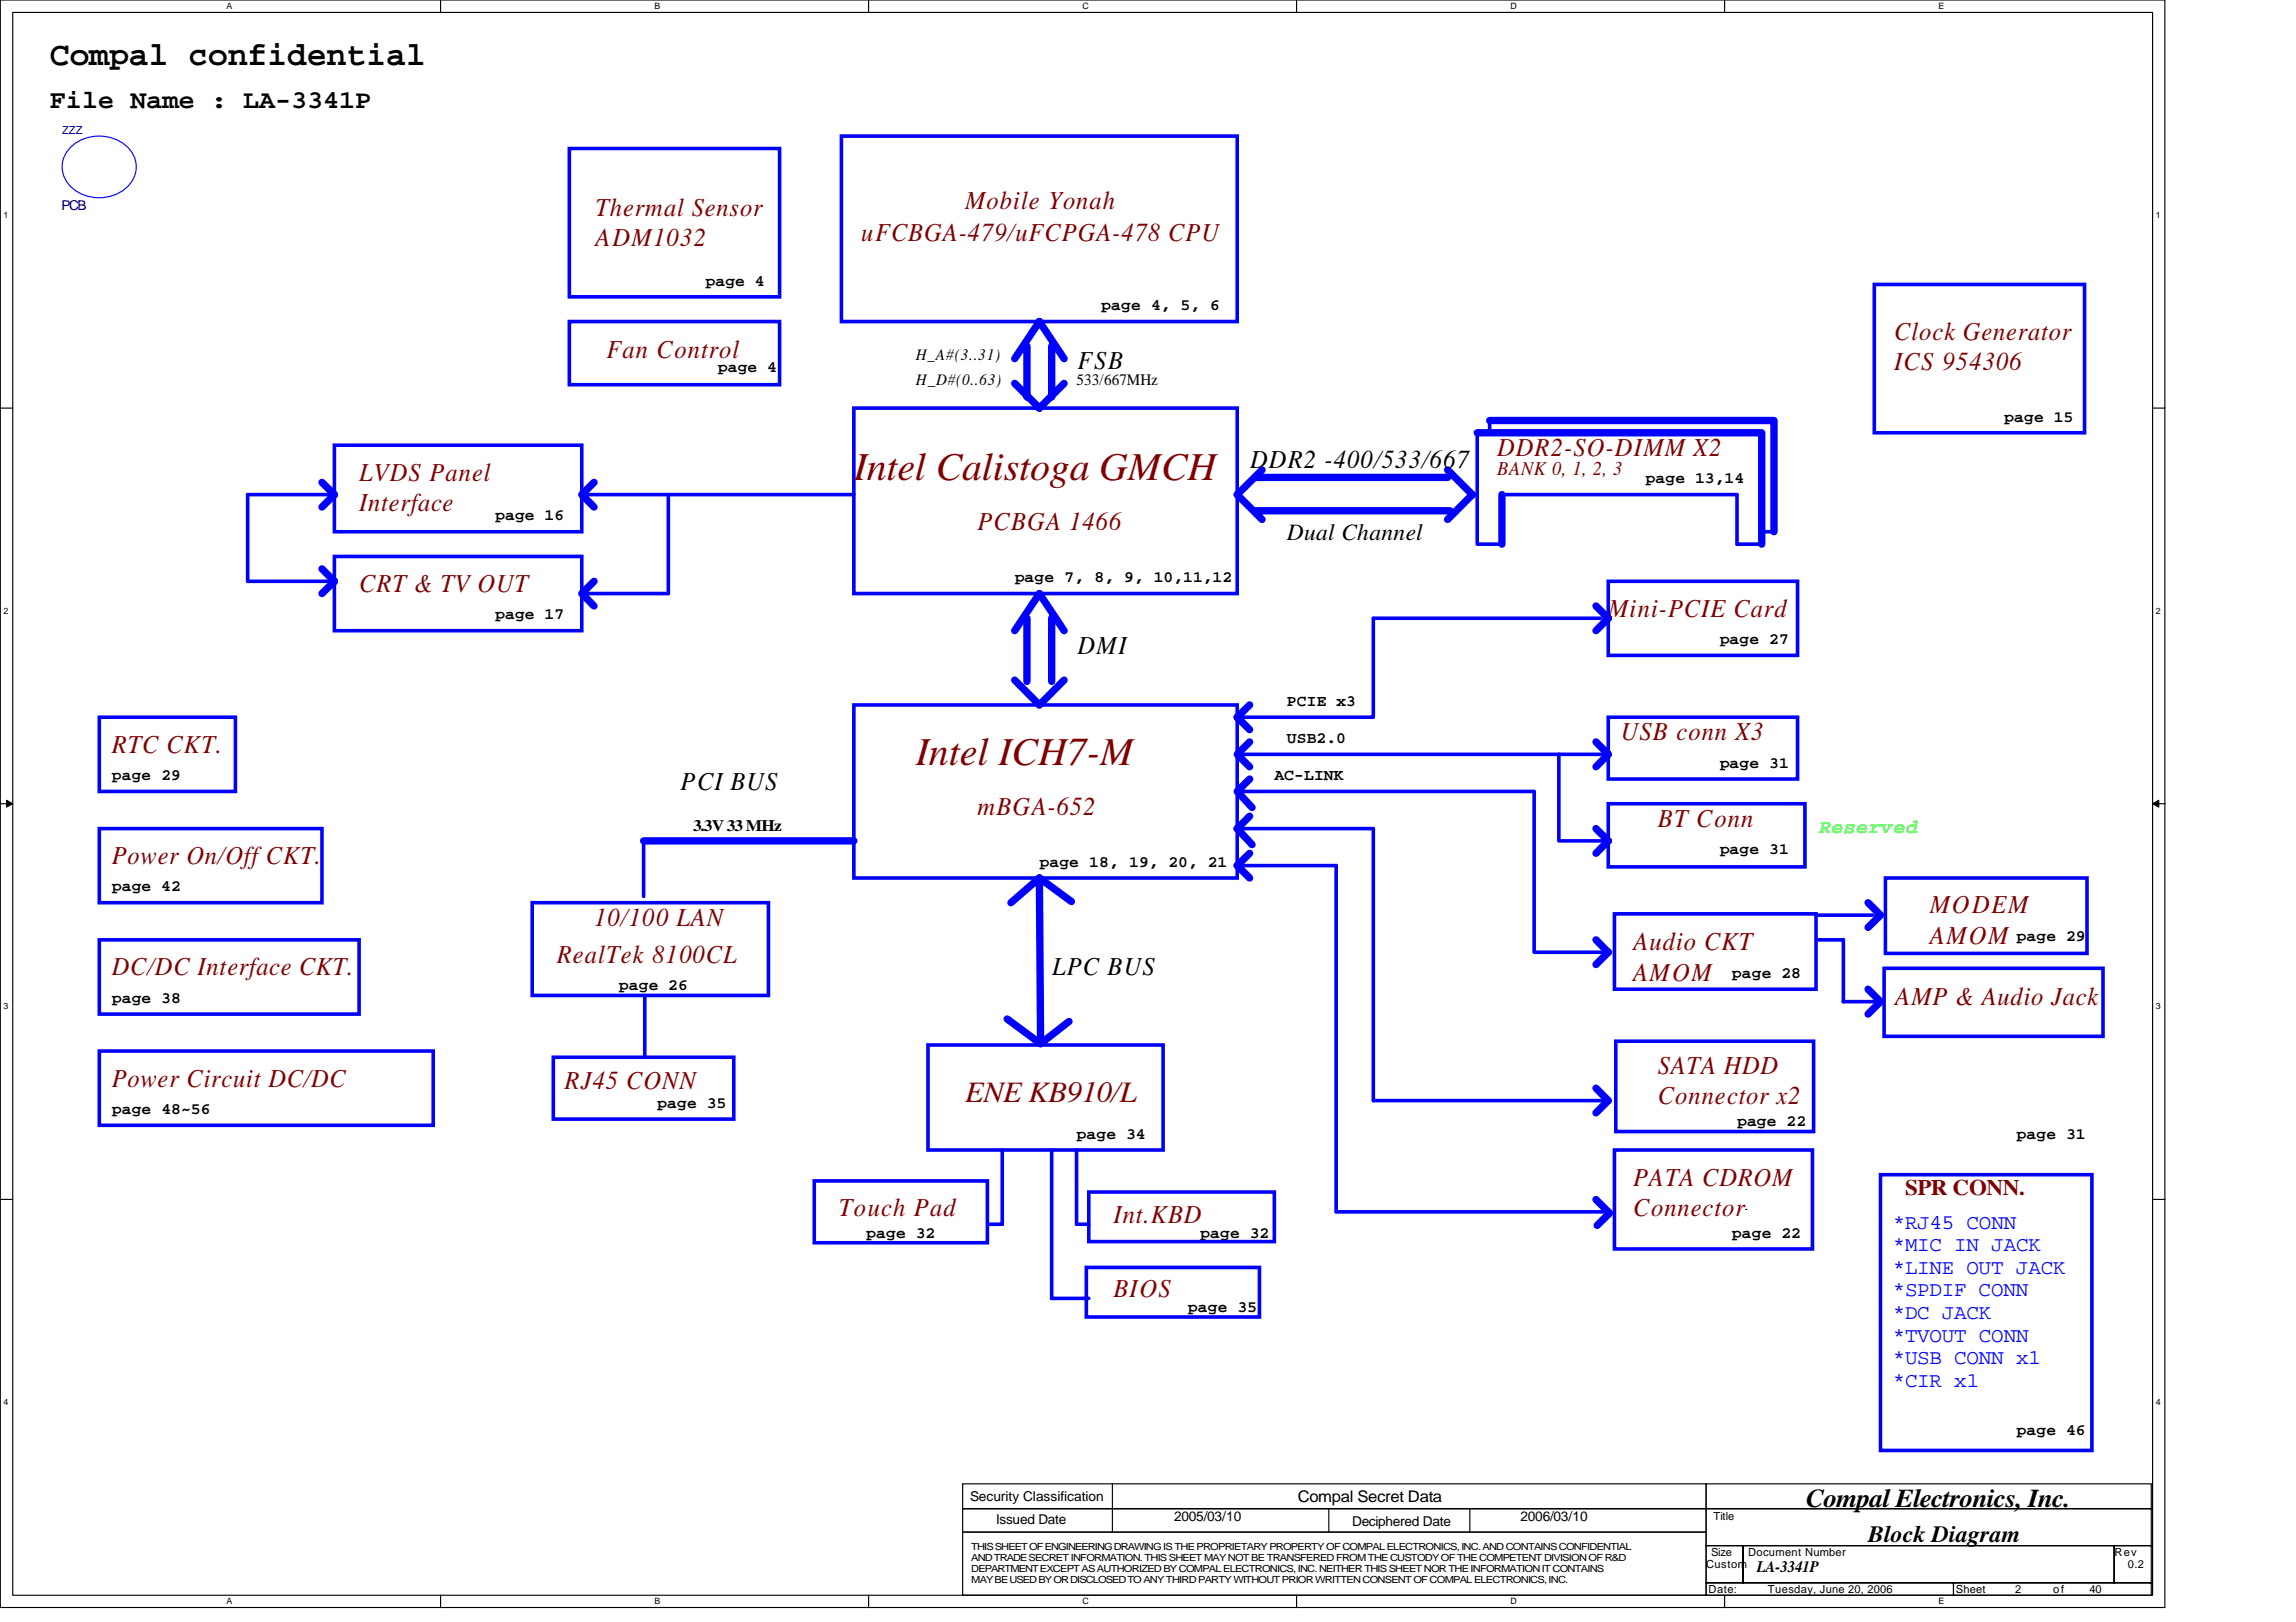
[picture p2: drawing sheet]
<svg xmlns="http://www.w3.org/2000/svg" width="297mm" height="210mm" viewBox="0 0 297 210" stroke-linecap="round" stroke-linejoin="round" font-family="sans-serif">
<defs><g id="words">
<g font-size="5.1" fill="#800000">
<text x="110.5" y="62.2">Intel Calistoga GMCH</text>
<text x="118.5" y="99">Intel ICH7-M</text>
</g>
<text font-size="4.3" x="6.5" y="8.4">Compal confidential</text>
<text font-size="3.8" fill="#800000" x="124.9" y="142.7">ENE KB910/L</text>
<g font-size="3.3">
<text x="6.5" y="14">File Name : LA-3341P</text>
<text x="139.4" y="47.8">FSB</text>
<text x="161.7" y="60.6">DDR2 -400/533/667</text>
<text x="139.4" y="84.6">DMI</text>
<text x="88" y="102.2">PCI BUS</text>
<text x="136.1" y="126.2">LPC BUS</text>
<text x="233.7" y="195.1">Compal Electronics, Inc.</text>
</g>
<g font-size="3.3" fill="#800000">
<text x="77" y="28">Thermal Sensor</text>
<text x="124.9" y="27">Mobile Yonah</text>
<text x="77" y="31.9">ADM1032</text>
<text x="111.4" y="31.2">uFCBGA-479/uFCPGA-478 CPU</text>
<text x="78.5" y="46.4">Fan Control</text>
<text x="245" y="44">Clock Generator</text>
<text x="245" y="47.9">ICS 954306</text>
<text x="193.7" y="59">DDR2-SO-DIMM X2</text>
<text x="46.5" y="62.2">LVDS Panel</text>
<text x="46.5" y="66.1">Interface</text>
<text x="126.5" y="68.6">PCBGA 1466</text>
<text x="46.5" y="76.6">CRT &amp; TV OUT</text>
<text x="208.1" y="79.8">Mini-PCIE Card</text>
<text x="209.7" y="95.8">USB conn X3</text>
<text x="14.5" y="97.4">RTC CKT.</text>
<text x="126.5" y="105.4">mBGA-652</text>
<text x="214.5" y="107">BT Conn</text>
<text x="14.5" y="111.8">Power On/Off CKT.</text>
<text x="76.9" y="119.8">10/100 LAN</text>
<text x="249.7" y="118.2">MODEM</text>
<text x="72" y="124.6">RealTek 8100CL</text>
<text x="211.3" y="123">Audio CKT</text>
<text x="249.7" y="122.1">AMOM</text>
<text x="14.5" y="126.2">DC/DC Interface CKT.</text>
<text x="211.3" y="126.9">AMOM</text>
<text x="245.2" y="130">AMP &amp; Audio Jack</text>
<text x="14.5" y="140.6">Power Circuit DC/DC</text>
<text x="73" y="140.9">RJ45 CONN</text>
<text x="214.5" y="139">SATA HDD</text>
<text x="214.5" y="142.9">Connector x2</text>
<text x="211.3" y="153.4">PATA CDROM</text>
<text x="108.5" y="157.4">Touch Pad</text>
<text x="144.1" y="158.2">Int.KBD</text>
<text x="211.3" y="157.3">Connector</text>
<text x="144.1" y="167.8">BIOS</text>
</g>
<g font-size="3">
<text x="166.5" y="69.9">Dual Channel</text>
<text x="241.7" y="199.6">Block Diagram</text>
</g>
<text font-size="2.9" fill="#800000" x="246.5" y="154.6">SPR CONN.</text>
<g font-size="2.7" fill="#00f">
<text x="244.9" y="159">*RJ45 CONN</text>
<text x="244.9" y="161.9">*MIC IN JACK</text>
<text x="244.9" y="164.8">*LINE OUT JACK</text>
<text x="244.9" y="167.8">*SPDIF CONN</text>
<text x="244.9" y="170.7">*DC JACK</text>
<text x="244.9" y="173.6">*TVOUT CONN</text>
<text x="244.9" y="176.5">*USB CONN x1</text>
<text x="244.9" y="179.5">*CIR x1</text>
</g>
<text font-size="2.5" fill="#800000" x="193.7" y="61.5">BANK 0, 1, 2, 3</text>
<text font-size="2.5" fill="#0f0" x="235.3" y="107.8">Reserved</text>
<g font-size="2.1">
<text x="91.3" y="37">page 4</text>
<text x="142.5" y="40.2">page 4, 5, 6</text>
<text x="118.5" y="46.7">H_A#(3..31)</text>
<text x="92.9" y="48.2">page 4</text>
<text x="118.5" y="49.8">H_D#(0..63)</text>
<text x="139.3" y="49.8">533/667MHz</text>
<text x="259.3" y="54.5">page 15</text>
<text x="212.9" y="62.5">page 13,14</text>
<text x="64" y="67.4">page 16</text>
<text x="131.3" y="75.4">page 7, 8, 9, 10,11,12</text>
<text x="64" y="80.2">page 17</text>
<text x="222.5" y="83.4">page 27</text>
<text x="166.5" y="91.4">PCIE x3</text>
<text x="14.5" y="101">page 29</text>
<text x="164.9" y="101">AC-LINK</text>
<text x="166.5" y="96.2">USB2.0</text>
<text x="222.5" y="99.4">page 31</text>
<text x="89.7" y="107.5">3.3V 33 MHz</text>
<text x="134.5" y="112.2">page 18, 19, 20, 21</text>
<text x="222.5" y="110.6">page 31</text>
<text x="14.5" y="115.4">page 42</text>
<text x="260.9" y="121.8">page 29</text>
<text x="14.5" y="129.8">page 38</text>
<text x="80" y="128.2">page 26</text>
<text x="224.1" y="126.6">page 28</text>
<text x="85" y="143.4">page 35</text>
<text x="14.5" y="144.2">page 48~56</text>
<text x="139.3" y="147.4">page 34</text>
<text x="224.7" y="145.8">page 22</text>
<text x="260.9" y="147.4">page 31</text>
<text x="112.1" y="160.2">page 32</text>
<text x="155.3" y="160.2">page 32</text>
<text x="224.1" y="160.2">page 22</text>
<text x="153.7" y="169.8">page 35</text>
<text x="260.9" y="185.8">page 46</text>
<text x="167.9" y="194.4">Compal Secret Data</text>
<text x="227.3" y="203.5">LA-3341P</text>
</g>
<text font-size="1.8" fill="#000080" x="8" y="27.2">PCB</text>
<g font-size="1.8">
<text x="125.5" y="194.2">Security Classification</text>
<text x="128.9" y="197.3">Issued Date</text>
<text x="151.9" y="196.8">2005/03/10</text>
<text x="174.9" y="197.4">Deciphered Date</text>
<text x="196.7" y="196.8">2006/03/10</text>
</g>
<text font-size="1.4" fill="#000080" x="8" y="17.3">ZZZ</text>
<g font-size="1.4">
<text x="221.7" y="196.7">Title</text>
<text x="220.7" y="202.9">Custom</text>
<text x="221.4" y="201.3">Size</text>
<text x="226.2" y="201.3">Document Number</text>
<text x="273.6" y="201.3">Rev</text>
<text x="275.3" y="202.9">0.2</text>
<text x="221" y="206.1">Date:</text>
<text x="228.7" y="206.1">Tuesday, June 20, 2006</text>
<text x="253" y="206.1">Sheet</text>
<text x="260.7" y="206.1">2</text>
<text x="265.6" y="206.1">of</text>
<text x="270.3" y="206.1">40</text>
</g>
<g font-size="1.3">
<text x="125.7" y="200.5">THIS SHEET OF ENGINEERING DRAWING IS THE PROPRIETARY PROPERTY OF COMPAL ELECTRONICS, INC. AND CONTAINS CONFIDENTIAL</text>
<text x="125.7" y="202">AND TRADE SECRET INFORMATION. THIS SHEET MAY NOT BE TRANSFERED FROM THE CUSTODY OF THE COMPETENT DIVISION OF R&amp;D</text>
<text x="125.7" y="203.5">DEPARTMENT EXCEPT AS AUTHORIZED BY COMPAL ELECTRONICS, INC. NEITHER THIS SHEET NOR THE INFORMATION IT CONTAINS</text>
<text x="125.7" y="204.9">MAY BE USED BY OR DISCLOSED TO ANY THIRD PARTY WITHOUT PRIOR WRITTEN CONSENT OF COMPAL ELECTRONICS, INC.</text>
</g>
<g font-size="1.1">
<text x="29.3" y="1.2">A</text>
<text x="84.7" y="1.2">B</text>
<text x="140" y="1.2">C</text>
<text x="195.4" y="1.2">D</text>
<text x="250.8" y="1.2">E</text>
<text x=".4" y="28.2">1</text>
<text x="278.9" y="28.2">1</text>
<text x=".4" y="79.4">2</text>
<text x="278.9" y="79.4">2</text>
<text x=".4" y="130.6">3</text>
<text x="278.9" y="130.6">3</text>
<text x=".4" y="181.8">4</text>
<text x="278.9" y="181.8">4</text>
<text x="29.3" y="207.6">A</text>
<text x="84.7" y="207.6">B</text>
<text x="140" y="207.6">C</text>
<text x="195.4" y="207.6">D</text>
<text x="250.8" y="207.6">E</text>
</g>
</g></defs>
<path d="M0 0h280.1v208h-280.1zM1.6 1.6h276.9v204.8h-276.9z" fill="none" stroke="#000" stroke-width=".15"/>
<g fill="#fff">
<path d="M29.3 .2h.8v1.2h-.8z"/>
<path d="M29.3 206.6h.8v1.3h-.8z"/>
</g>
<path d="M57 0v1.6M57 206.4v1.6" fill="none" stroke="#000" stroke-width=".15"/>
<g fill="#fff">
<path d="M84.7 .2h.7v1.2h-.7z"/>
<path d="M84.7 206.6h.7v1.3h-.7z"/>
</g>
<path d="M112.4 0v1.6M112.4 206.4v1.6" fill="none" stroke="#000" stroke-width=".15"/>
<g fill="#fff">
<path d="M140 .2h.8v1.2h-.8z"/>
<path d="M140 206.6h.8v1.3h-.8z"/>
</g>
<path d="M167.7 0v1.6M167.7 206.4v1.6" fill="none" stroke="#000" stroke-width=".15"/>
<g fill="#fff">
<path d="M195.4 .2h.8v1.2h-.8z"/>
<path d="M195.4 206.6h.8v1.3h-.8z"/>
</g>
<path d="M223.1 0v1.6M223.1 206.4v1.6" fill="none" stroke="#000" stroke-width=".15"/>
<g fill="#fff">
<path d="M250.8 .2h.7v1.2h-.7z"/>
<path d="M250.8 206.6h.7v1.3h-.7z"/>
<path d="M.4 27.2h.7v1.3h-.7z"/>
<path d="M278.9 27.2h.6v1.3h-.6z"/>
<path d="M.4 78.4h.7v1.3h-.7z"/>
<path d="M278.9 78.4h.6v1.3h-.6z"/>
</g>
<path d="M0 52.8h1.6M278.5 52.8h1.6" fill="none" stroke="#000" stroke-width=".15"/>
<g fill="#fff">
<path d="M.4 129.6h.7v1.3h-.7z"/>
<path d="M278.9 129.6h.6v1.3h-.6z"/>
</g>
<path d="M0 104h1.6M278.5 104h1.6" fill="none" stroke="#000" stroke-width=".15"/>
<path d="M.8 103.5l.8 .5-.8 .5zM278.5 104l.8-.5v1z" fill="#000" stroke="#000" stroke-width=".13"/>
<g fill="#fff">
<path d="M.4 180.8h.7v1.3h-.7z"/>
<path d="M278.9 180.8h.6v1.3h-.6z"/>
</g>
<g fill="none" stroke="#000" stroke-width=".15">
<path d="M0 155.2h1.6M225.8 156.5h.2M278.5 155.2h1.6M124.5 192h96.2v3.2h-96.2zM124.5 195.2h96.2v3.1h-96.2zM124.5 198.3h96.2v8.1h-96.2zM143.9 192v6.3M171.9 195.2v3.1M190.2 195.2v3.1M220.7 192h57.6v3.2h-57.6zM220.7 195.2h57.6v4.8h-57.6zM220.7 200h4.8v4.8h-4.8z"/>
<path d="M220.7 204.8h32v1.6h-32zM225.5 200h48v4.8h-48zM252.7 204.8h25.6v1.6h-25.6zM273.5 200h4.8v4.8h-4.8z"/>
</g>
<g fill="none" stroke="#00f" stroke-width=".47">
<path d="M73.7 19.2h27.2v19.2h-27.2zM108.9 17.6h51.2v24h-51.2zM242.5 36.8h27.2v19.2h-27.2zM43.3 57.6h32v11.2h-32zM73.7 41.6h27.2v8.2h-27.2zM110.5 52.8h49.6v24h-49.6zM191.1 56v14.4h3.2M192.7 54.4v1.6M43.3 72h32v9.6h-32zM43.3 64h-11.3v11.2h11.3M75.3 64h35.2M86.5 64v12.8h-11.2"/>
<path d="M194.3 64h30.4v6.4h3.2M208.1 75.2h24.5v9.6h-24.5zM227.9 68.8h1.6M12.8 92.8h17.7v9.6h-17.7zM110.5 91.2h49.6v22.4h-49.6zM160.1 97.6h48M201.7 97.6v11.2h6.4M207.1 80h-29.4v12.8h-17.6M208.1 92.8h24.5v8h-24.5zM12.8 107.2h28.9v9.6h-28.9zM68.9 116.8h30.5v12h-30.5zM83.3 108.8v7.2"/>
<path d="M160.1 102.4h38.4v20.8h9.6M160.1 112h12.8v44.8h35.2M160.1 107.2h17.6v35.2h30.4M208.1 104h25.4v8.2h-25.4zM208.9 118.3h26v9.7h-26zM235.3 118.4h7M243.9 113.6h26.1v9.8h-26.1zM12.8 121.6h33.7v9.6h-33.7zM12.8 136h43.2v9.6h-43.2zM71.6 136.8h23.3v8h-23.3zM83.4 128.8v8M120.1 135.2h30.4v13.6h-30.4z"/>
<path d="M209 134.7h25.6v11.7h-25.6zM235.3 121.6h3.2v8h4.8M243.8 125.3h28.3v8.8h-28.3zM105.3 152.8h22.4v8h-22.4zM129.7 148.8v9.6h-1.6M136.1 148.8v19.2h4.8M139.3 148.8v9.6h1.6M140.9 154.3h24v6.4h-24zM208.9 148.8h25.6v12.8h-25.6zM243.3 152h27.3v35.7h-27.3zM140.5 164h22.4v6.4h-22.4z"/>
</g>
<g fill="none" stroke="#00f" stroke-width=".95">
<path d="M131.3 46.4l3.2-4.8 3.2 4.8M131.3 49.6l3.2 3.2 3.2-3.2M132.9 44.8v6.6M136.1 44.8v6.6M191.1 56h36.8v14.4M192.7 54.4h36.8v14.4M41.7 62.4l1.6 1.6-1.6 1.6M41.7 73.6l1.6 1.6-1.6 1.6M76.9 62.4l-1.6 1.6 1.6 1.6M76.9 75.2l-1.6 1.6 1.6 1.6M162.5 66.1h25.1M162.5 61.8h24.8"/>
<path d="M163.3 60.8l-3.2 3.2 3.2 3.2M187.3 60.8l3.2 3.2-3.2 3.2M194.3 64v6.4M206.5 78.4l1.6 1.6-1.6 1.6M131.3 81.6l3.2-4.8 3.2 4.8M131.3 88l3.2 3.2 3.2-3.2M132.9 80v8.2M136.1 80v8.2M161.7 91.2l-1.6 1.6 1.6 1.6M161.7 96l-1.6 1.6 1.6 1.6M206.5 96l1.6 1.6-1.6 1.6M83.3 108.8h27.2"/>
<path d="M134.5 113.6l-3.7 3.2M134.5 113.6l4.1 3.1M134.5 113.6l.1 20.5M161.7 110.4l-1.6 1.6 1.6 1.6M161.7 105.6l-1.6 1.6 1.9 2.1M161.7 100.8l-1.6 1.6 1.9 2.1M206.5 107.2l1.6 1.6-1.6 1.6M241.7 116.8l1.6 1.6-1.6 1.6M130.3 131.9l4.3 3.2 3.7-2.9M206.5 121.6l1.6 1.6-1.6 1.6M241.7 128l1.6 1.6-1.6 1.6M206.5 155.2l1.6 1.6"/>
<path d="M206.5 140.8l1.6 1.6-1.6 1.6M208.2 157l-1.6 1.6"/>
</g>
<path d="M9.2 19a5.4 5.4 0 0 1 7.8 .6 3.5 3.5 0 0 1-1.1 5 5.4 5.4 0 0 1-7.2-1 3.5 3.5 0 0 1 .5-4.6z" fill="none" stroke="#00f" stroke-width=".15"/>
<use href="#words"/>
</svg>
